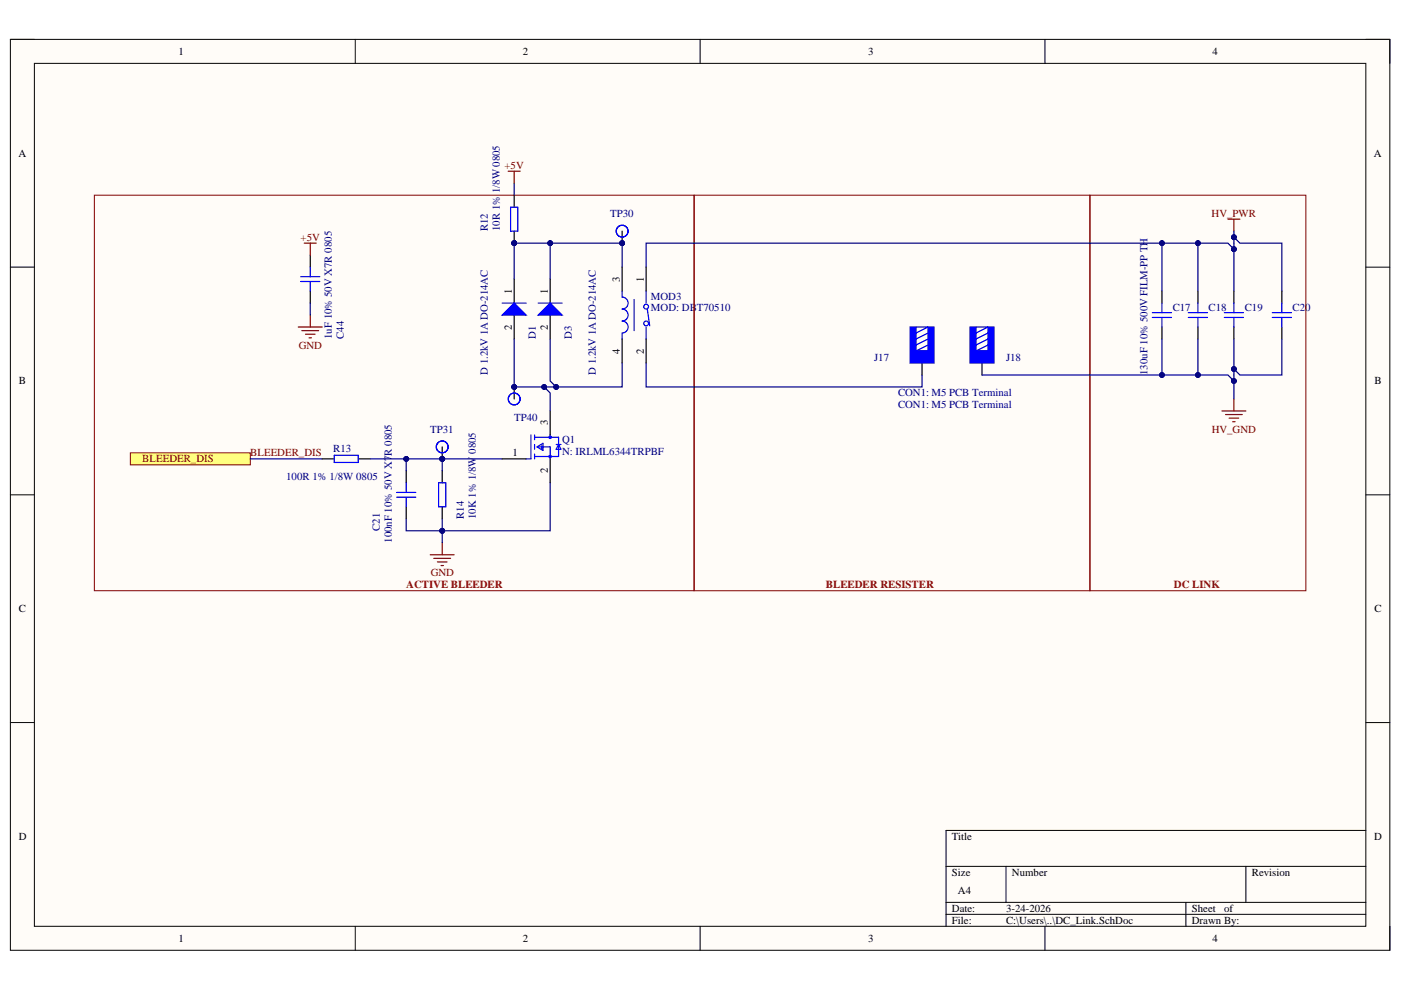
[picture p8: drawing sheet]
<svg xmlns="http://www.w3.org/2000/svg" width="297mm" height="210mm" viewBox="0 0 297 210" stroke-linecap="round" stroke-linejoin="round" font-family="sans-serif">
<defs><g id="words">
<g font-size="2.3">
<text x="37.9" y="11.7">1</text>
<text x="110.8" y="11.7">2</text>
<text x="184" y="11.7">3</text>
<text x="257.1" y="11.7">4</text>
<text x="3.9" y="33.2">A</text>
<text x="291.3" y="33.2">A</text>
<text x="131.4" y="59.7" transform="rotate(-90 131.4 59.7)">3</text>
<text x="136.5" y="59.7" transform="rotate(-90 136.5 59.7)">1</text>
<text x="108.5" y="62.2" transform="rotate(-90 108.5 62.2)">1</text>
<text x="116.2" y="62.2" transform="rotate(-90 116.2 62.2)">1</text>
<text x="108.5" y="69.9" transform="rotate(-90 108.5 69.9)">2</text>
<text x="116.2" y="69.9" transform="rotate(-90 116.2 69.9)">2</text>
<text x="131.4" y="75" transform="rotate(-90 131.4 75)">4</text>
<text x="136.5" y="75" transform="rotate(-90 136.5 75)">2</text>
<text x="4" y="81.5">B</text>
<text x="291.4" y="81.5">B</text>
<text x="116.2" y="90.2" transform="rotate(-90 116.2 90.2)">3</text>
<text x="108.6" y="96.8">1</text>
<text x="116.2" y="100.4" transform="rotate(-90 116.2 100.4)">2</text>
<text x="4" y="129.8">C</text>
<text x="291.4" y="129.8">C</text>
<text x="4" y="178.1">D</text>
<text x="201.8" y="178.1">Title</text>
<text x="291.3" y="178.1">D</text>
<text x="201.8" y="185.7">Size</text>
<text x="214.6" y="185.7">Number</text>
<text x="265.4" y="185.7">Revision</text>
<text x="203.1" y="189.5">A4</text>
<text x="201.8" y="193.3">Date:</text>
<text x="201.8" y="195.9">File:</text>
<text x="213.3" y="193.3">3-24-2026</text>
<text x="213.3" y="195.9">C:\Users\..\DC_Link.SchDoc</text>
<text x="252.7" y="193.3">Sheet</text>
<text x="252.7" y="195.9">Drawn By:</text>
<text x="259.6" y="193.3">of</text>
<text x="37.9" y="199.7">1</text>
<text x="110.8" y="199.7">2</text>
<text x="184" y="199.7">3</text>
<text x="257.1" y="199.7">4</text>
</g>
<g font-size="2.3" fill="#800000">
<text x="107" y="35.8">+5V</text>
<text x="256.9" y="46">HV_PWR</text>
<text x="63.7" y="51">+5V</text>
<text x="63.4" y="73.9">GND</text>
<text x="256.9" y="91.7">HV_GND</text>
<text x="30.2" y="98.1">BLEEDER_DIS</text>
<text x="53.1" y="96.8">BLEEDER_DIS</text>
<text x="91.3" y="122.2">GND</text>
</g>
<g font-size="2.3" fill="#000080">
<text x="106" y="41" transform="rotate(-90 106 41)">1/8W 0805</text>
<text x="129.4" y="46">TP30</text>
<text x="103.4" y="49" transform="rotate(-90 103.4 49)">R12</text>
<text x="106" y="49" transform="rotate(-90 106 49)">10R 1%</text>
<text x="138" y="63.5">MOD3</text>
<text x="70.4" y="71.9" transform="rotate(-90 70.4 71.9)">1uF 10% 50V X7R 0805</text>
<text x="72.9" y="71.9" transform="rotate(-90 72.9 71.9)">C44</text>
<text x="113.6" y="71.9" transform="rotate(-90 113.6 71.9)">D1</text>
<text x="121.2" y="71.9" transform="rotate(-90 121.2 71.9)">D3</text>
<text x="138" y="66">MOD: DBT70510</text>
<text x="248.6" y="66">C17</text>
<text x="256.2" y="66">C18</text>
<text x="263.9" y="66">C19</text>
<text x="274.1" y="66">C20</text>
<text x="185.3" y="76.4">J17</text>
<text x="213.3" y="76.4">J18</text>
<text x="103.4" y="79.5" transform="rotate(-90 103.4 79.5)">D 1.2kV 1A DO-214AC</text>
<text x="126.3" y="79.5" transform="rotate(-90 126.3 79.5)">D 1.2kV 1A DO-214AC</text>
<text x="243.3" y="79.5" transform="rotate(-90 243.3 79.5)">130uF 10% 500V FILM-PP TH</text>
<text x="109" y="89.2">TP40</text>
<text x="190.4" y="84.1">CON1: M5 PCB Terminal</text>
<text x="190.4" y="86.6">CON1: M5 PCB Terminal</text>
<text x="70.6" y="95.8">R13</text>
<text x="91.2" y="91.7">TP31</text>
<text x="119.2" y="94">Q1</text>
<text x="60.7" y="101.9">100R 1% 1/8W 0805</text>
<text x="83.1" y="96.6" transform="rotate(-90 83.1 96.6)">R 0805</text>
<text x="100.9" y="96.2" transform="rotate(-90 100.9 96.2)">0805</text>
<text x="119.2" y="96.5">N: IRLML6344TRPBF</text>
<text x="80.5" y="112.6" transform="rotate(-90 80.5 112.6)">C21</text>
<text x="98.4" y="110" transform="rotate(-90 98.4 110)">R14</text>
<text x="100.9" y="110" transform="rotate(-90 100.9 110)">10K 1% 1/8W</text>
<text x="83.1" y="115.1" transform="rotate(-90 83.1 115.1)">100nF 10% 50V X7</text>
</g>
<g font-size="2.3" fill="#980000">
<text x="86.1" y="124.7">ACTIVE BLEEDER</text>
<text x="175.1" y="124.7">BLEEDER RESISTER</text>
<text x="248.9" y="124.7">DC LINK</text>
</g>
</g></defs>
<path d="M2.2 8.4h292.5v193.1h-292.5z" fill-rule="evenodd" fill="#fffcf8"/>
<path d="M2.2 8.4h292.5v193.1h-292.5z" fill="none" stroke="#000" stroke-width=".21"/>
<path d="M7.3 13.4h282.3v183h-282.3z" fill-rule="evenodd" fill="#fffcf8"/>
<g fill="none" stroke="#000" stroke-width=".21">
<path d="M2.2 8.4h5.1M7.3 13.4h282.3v183h-282.3zM75.3 8.4v5M148.4 8.4v5M221.6 8.4v5M289.6 8.4h5.1v5M2.2 56.6h5.1M289.6 56.6h5.1M2.2 104.9h5.1M289.6 104.9h5.1M2.2 153.2h5.1M289.6 153.2h5.1"/>
<path d="M289.6 176.1h-89v20.3M75.3 196.4v5.1M148.4 196.4v5.1M200.6 183.7h89M200.6 191.3h89M200.6 193.9h89M213.3 183.7v7.6M221.6 196.4v5.1M251.4 191.3v5.1M264.2 183.7v7.6M294.7 196.4v5.1"/>
</g>
<path d="M27.6 96h25.5v2.6h-25.5z" fill-rule="evenodd" fill="#ffff80"/>
<path d="M27.6 96h25.5v2.6h-25.5z" fill="none" stroke="#800000" stroke-width=".21"/>
<path d="M260.3 46.5h2.6M261.6 46.5v2.5M259.1 87.1h5.1M259.8 87.9h3.6M260.6 88.7h2M261.4 89.4h.5M261.6 84.6v2.5" fill="none" stroke="#800000" stroke-width=".25"/>
<path d="M246.4 61.7v2.6M246.4 69.3v2.6M254 61.7v2.6M254 69.3v2.6M261.6 61.7v2.6M261.6 69.3v2.6M271.8 61.7v2.6M271.8 69.3v2.6" fill="none" stroke="#000" stroke-width=".25"/>
<g fill="none" stroke="#00f" stroke-width=".25">
<path d="M244.3 66.3h4.1M244.3 67.3h4.1M246.4 64.3v2M246.4 67.3v2M251.9 66.3h4.1M251.9 67.3h4.1M254 64.3v2M254 67.3v2M259.6 66.3h4M259.6 67.3h4M261.6 64.3v2M261.6 67.3v2"/>
<path d="M269.7 66.3h4.1M269.7 67.3h4.1M271.8 64.3v2M271.8 67.3v2"/>
</g>
<circle cx="109" cy="51.6" r=".51" fill="#000080"/>
<circle cx="109" cy="51.6" r=".51" fill="none" stroke="#000080" stroke-width=".21"/>
<path d="M109 41.4v2.5M109 49v2.6" fill="none" stroke="#000" stroke-width=".25"/>
<circle cx="109" cy="51.6" r=".51" fill="#000080"/>
<circle cx="109" cy="51.6" r=".51" fill="none" stroke="#000080" stroke-width=".21"/>
<g fill="none" stroke="#00f" stroke-width=".25">
<path d="M108.3 43.9h1.5v5.1h-1.5zM131.9 61.7v1.3a1.27 1.27 0 0 1 1.3 1.3 1.27 1.27 0 0 1-1.3 1.2 1.27 1.27 0 0 1 1.3 1.3 1.27 1.27 0 0 1-1.3 1.3 1.27 1.27 0 0 1 1.3 1.2 1.27 1.27 0 0 1-1.3 1.3v1.3M134.5 63.5v6.6M137 61.7v2.6M137 69.3v2.6M137.2 65.5l.6 3.6"/>
<circle cx="137" cy="68.6" r=".51"/>
<circle cx="137" cy="65" r=".51"/>
</g>
<path d="M116.6 59.2v5.1M131.9 56.6v5.1M137 56.6v5.1M116.6 66.8v5.1M131.9 71.9v5.1M137 71.9v5.1" fill="none" stroke="#000" stroke-width=".25"/>
<path d="M116.6 64.3l2.6 2.5h-5.1z" fill="#00f"/>
<path d="M114.1 64.3h5.1M116.6 64.3l2.6 2.5h-5.1z" fill="none" stroke="#00f" stroke-width=".25"/>
<path d="M109 59.2v5.1M109 66.8v5.1" fill="none" stroke="#000" stroke-width=".25"/>
<path d="M106.5 66.8l2.5-2.5 2.6 2.5z" fill="#00f"/>
<g fill="none" stroke="#00f" stroke-width=".25">
<path d="M106.5 66.8l2.5-2.5 2.6 2.5zM106.5 64.3h5.1M194.2 69.3h2.6l-2.6 1.3M196.8 70.6l-2.6 1.3M196.8 71.9l-2.6 1.3M196.8 73.2l-2.6 1.2h2.6M70.9 96.5h5.1v1.6h-5.1zM112.6 92.2v5.1h-1M113.3 92.2v1M113.3 94.2v1.1M113.3 96.3v1M113.3 92.7h5.1v4.1h-5.1"/>
<path d="M113.9 94.8l1.2-.8v1.5zM114.1 94.8h2.5v2.5M114.9 94.5v.8M116.6 92.2v.5M117.9 94.2h1M118.4 94.2l.5 1.1h-1zM84.1 104.4h4.1M84.1 105.4h4.1M86.1 102.4v2M86.1 105.4v2.1M93 102.4h1.5v5.1h-1.5z"/>
<circle cx="116.6" cy="96.8" r=".25"/>
<circle cx="116.6" cy="92.7" r=".25"/>
</g>
<path d="M195.5 77v2.5M68.3 97.3h2.6M76 97.3h2.5M86.1 99.8v2.6M93.8 99.8v2.6M106.5 97.3h5.1M116.6 87.1v5.1M116.6 97.3v5.1M86.1 107.5v2.5M93.8 107.5v2.5" fill="none" stroke="#000" stroke-width=".25"/>
<path d="M91.2 117.6h5.1M92 118.4h3.5M92.7 119.1h2.1M93.5 119.9h.5M93.8 115.1v2.5" fill="none" stroke="#800000" stroke-width=".25"/>
<path d="M192.9 69.3h1.3v5.1h2.6v-5.1h1.2v7.7h-5.1z" fill-rule="evenodd" fill="#00f"/>
<path d="M192.9 69.3h1.3v5.1h2.6v-5.1h1.2v7.7h-5.1zM206.9 69.3h2.6l-2.6 1.3M209.5 70.6l-2.6 1.3M209.5 71.9l-2.6 1.3M209.5 73.2l-2.6 1.2h2.6" fill="none" stroke="#00f" stroke-width=".25"/>
<path d="M208.2 77v2.5" fill="none" stroke="#000" stroke-width=".25"/>
<path d="M205.7 69.3h1.2v5.1h2.6v-5.1h1.2v7.7h-5z" fill-rule="evenodd" fill="#00f"/>
<path d="M63.7 58.7h4.1M63.7 59.7h4.1M65.8 56.6v2.1M65.8 59.7v2M205.7 69.3h1.2v5.1h2.6v-5.1h1.2v7.7h-5z" fill="none" stroke="#00f" stroke-width=".25"/>
<path d="M65.8 54.1v2.5M65.8 61.7v2.6" fill="none" stroke="#000" stroke-width=".25"/>
<path d="M63.2 69.3h5.1M64 70.1h3.6M64.8 70.9h2M65.5 71.6h.5M65.8 66.8v2.5" fill="none" stroke="#800000" stroke-width=".25"/>
<path d="M20 41.4h127.2v83.8h-127.2zM147.2 41.4h83.9v83.9h-83.9zM231.1 41.4h45.8v83.9h-45.8z" fill="none" stroke="#800000" stroke-width=".21"/>
<path d="M254 51.6v10.1" fill="none" stroke="#000080" stroke-width=".25"/>
<circle cx="254" cy="51.6" r=".51" fill="#000080"/>
<circle cx="254" cy="51.6" r=".51" fill="none" stroke="#000080" stroke-width=".21"/>
<path d="M261.6 51.6v10.1" fill="none" stroke="#000080" stroke-width=".25"/>
<circle cx="261.6" cy="52.8" r=".51" fill="#000080"/>
<circle cx="261.6" cy="52.8" r=".51" fill="none" stroke="#000080" stroke-width=".21"/>
<path d="M261.6 71.9v7.6" fill="none" stroke="#000080" stroke-width=".25"/>
<circle cx="261.6" cy="78.2" r=".51" fill="#000080"/>
<circle cx="261.6" cy="78.2" r=".51" fill="none" stroke="#000080" stroke-width=".21"/>
<path d="M261.6 49v2.6" fill="none" stroke="#000080" stroke-width=".25"/>
<circle cx="261.6" cy="50.3" r=".51" fill="#000080"/>
<circle cx="261.6" cy="50.3" r=".51" fill="none" stroke="#000080" stroke-width=".21"/>
<path d="M109 38.8v2.6M109 51.6h22.9v5" fill="none" stroke="#000080" stroke-width=".25"/>
<circle cx="109" cy="51.6" r=".51" fill="#000080"/>
<circle cx="109" cy="51.6" r=".51" fill="none" stroke="#000080" stroke-width=".21"/>
<circle cx="116.6" cy="51.6" r=".51" fill="#000080"/>
<circle cx="116.6" cy="51.6" r=".51" fill="none" stroke="#000080" stroke-width=".21"/>
<circle cx="131.9" cy="51.6" r=".51" fill="#000080"/>
<circle cx="131.9" cy="51.6" r=".51" fill="none" stroke="#000080" stroke-width=".21"/>
<path d="M109 71.9v10.1h22.9v-5" fill="none" stroke="#000080" stroke-width=".25"/>
<circle cx="109" cy="82" r=".51" fill="#000080"/>
<circle cx="109" cy="82" r=".51" fill="none" stroke="#000080" stroke-width=".21"/>
<circle cx="115.4" cy="82" r=".51" fill="#000080"/>
<circle cx="115.4" cy="82" r=".51" fill="none" stroke="#000080" stroke-width=".21"/>
<circle cx="117.9" cy="82" r=".51" fill="#000080"/>
<circle cx="117.9" cy="82" r=".51" fill="none" stroke="#000080" stroke-width=".21"/>
<path d="M116.6 71.9v8.9l1.3 1.2" fill="none" stroke="#000080" stroke-width=".25"/>
<circle cx="117.9" cy="82" r=".51" fill="#000080"/>
<circle cx="117.9" cy="82" r=".51" fill="none" stroke="#000080" stroke-width=".21"/>
<path d="M115.4 82l1.2 1.3v3.8" fill="none" stroke="#000080" stroke-width=".25"/>
<circle cx="115.4" cy="82" r=".51" fill="#000080"/>
<circle cx="115.4" cy="82" r=".51" fill="none" stroke="#000080" stroke-width=".21"/>
<path d="M78.5 97.3h28" fill="none" stroke="#000080" stroke-width=".25"/>
<circle cx="93.8" cy="97.3" r=".51" fill="#000080"/>
<circle cx="93.8" cy="97.3" r=".51" fill="none" stroke="#000080" stroke-width=".21"/>
<circle cx="86.1" cy="97.3" r=".51" fill="#000080"/>
<circle cx="86.1" cy="97.3" r=".51" fill="none" stroke="#000080" stroke-width=".21"/>
<path d="M246.4 71.9v7.6h7.6" fill="none" stroke="#000080" stroke-width=".25"/>
<circle cx="246.4" cy="79.5" r=".51" fill="#000080"/>
<circle cx="246.4" cy="79.5" r=".51" fill="none" stroke="#000080" stroke-width=".21"/>
<circle cx="254" cy="79.5" r=".51" fill="#000080"/>
<circle cx="254" cy="79.5" r=".51" fill="none" stroke="#000080" stroke-width=".21"/>
<path d="M246.4 51.6h-109.4v5M137 77v5h58.5v-2.5" fill="none" stroke="#000080" stroke-width=".25"/>
<circle cx="246.4" cy="51.6" r=".51" fill="#000080"/>
<circle cx="246.4" cy="51.6" r=".51" fill="none" stroke="#000080" stroke-width=".21"/>
<path d="M86.1 97.3v2.5" fill="none" stroke="#000080" stroke-width=".25"/>
<circle cx="86.1" cy="97.3" r=".51" fill="#000080"/>
<circle cx="86.1" cy="97.3" r=".51" fill="none" stroke="#000080" stroke-width=".21"/>
<path d="M93.8 97.3v2.5" fill="none" stroke="#000080" stroke-width=".25"/>
<circle cx="93.8" cy="97.3" r=".51" fill="#000080"/>
<circle cx="93.8" cy="97.3" r=".51" fill="none" stroke="#000080" stroke-width=".21"/>
<path d="M53.1 97.3h15.2M116.6 102.4v10.1h-22.8" fill="none" stroke="#000080" stroke-width=".25"/>
<circle cx="93.8" cy="112.5" r=".51" fill="#000080"/>
<circle cx="93.8" cy="112.5" r=".51" fill="none" stroke="#000080" stroke-width=".21"/>
<path d="M93.8 110v2.5" fill="none" stroke="#000080" stroke-width=".25"/>
<circle cx="93.8" cy="112.5" r=".51" fill="#000080"/>
<circle cx="93.8" cy="112.5" r=".51" fill="none" stroke="#000080" stroke-width=".21"/>
<path d="M86.1 110v2.5h7.7v2.6" fill="none" stroke="#000080" stroke-width=".25"/>
<circle cx="93.8" cy="112.5" r=".51" fill="#000080"/>
<circle cx="93.8" cy="112.5" r=".51" fill="none" stroke="#000080" stroke-width=".21"/>
<path d="M65.8 64.3v2.5M208.2 79.5h38.2" fill="none" stroke="#000080" stroke-width=".25"/>
<circle cx="246.4" cy="79.5" r=".51" fill="#000080"/>
<circle cx="246.4" cy="79.5" r=".51" fill="none" stroke="#000080" stroke-width=".21"/>
<path d="M254 71.9v7.6h6.3l1.3 1.3" fill="none" stroke="#000080" stroke-width=".25"/>
<circle cx="254" cy="79.5" r=".51" fill="#000080"/>
<circle cx="254" cy="79.5" r=".51" fill="none" stroke="#000080" stroke-width=".21"/>
<circle cx="261.6" cy="80.8" r=".51" fill="#000080"/>
<circle cx="261.6" cy="80.8" r=".51" fill="none" stroke="#000080" stroke-width=".21"/>
<path d="M261.6 79.5v5.1" fill="none" stroke="#000080" stroke-width=".25"/>
<circle cx="261.6" cy="80.8" r=".51" fill="#000080"/>
<circle cx="261.6" cy="80.8" r=".51" fill="none" stroke="#000080" stroke-width=".21"/>
<circle cx="93.8" cy="97.3" r=".51" fill="#000080"/>
<circle cx="93.8" cy="97.3" r=".51" fill="none" stroke="#000080" stroke-width=".21"/>
<path d="M93.8 94.8v2.5" fill="none" stroke="#000" stroke-width=".25"/>
<circle cx="93.8" cy="97.3" r=".51" fill="#000080"/>
<circle cx="93.8" cy="97.3" r=".51" fill="none" stroke="#000080" stroke-width=".21"/>
<circle cx="93.8" cy="94.8" r="1.26" fill="none" stroke="#00f" stroke-width=".25"/>
<circle cx="131.9" cy="51.6" r=".51" fill="#000080"/>
<circle cx="131.9" cy="51.6" r=".51" fill="none" stroke="#000080" stroke-width=".21"/>
<path d="M131.9 49v2.6" fill="none" stroke="#000" stroke-width=".25"/>
<circle cx="131.9" cy="51.6" r=".51" fill="#000080"/>
<circle cx="131.9" cy="51.6" r=".51" fill="none" stroke="#000080" stroke-width=".21"/>
<circle cx="131.9" cy="49" r="1.26" fill="none" stroke="#00f" stroke-width=".25"/>
<path d="M261.6 52.8l-1.3-1.2h-13.9v10.1" fill="none" stroke="#000080" stroke-width=".25"/>
<circle cx="261.6" cy="52.8" r=".51" fill="#000080"/>
<circle cx="261.6" cy="52.8" r=".51" fill="none" stroke="#000080" stroke-width=".21"/>
<circle cx="254" cy="51.6" r=".51" fill="#000080"/>
<circle cx="254" cy="51.6" r=".51" fill="none" stroke="#000080" stroke-width=".21"/>
<circle cx="246.4" cy="51.6" r=".51" fill="#000080"/>
<circle cx="246.4" cy="51.6" r=".51" fill="none" stroke="#000080" stroke-width=".21"/>
<path d="M109 51.6v7.6" fill="none" stroke="#000080" stroke-width=".25"/>
<circle cx="109" cy="51.6" r=".51" fill="#000080"/>
<circle cx="109" cy="51.6" r=".51" fill="none" stroke="#000080" stroke-width=".21"/>
<path d="M116.6 51.6v7.6" fill="none" stroke="#000080" stroke-width=".25"/>
<circle cx="116.6" cy="51.6" r=".51" fill="#000080"/>
<circle cx="116.6" cy="51.6" r=".51" fill="none" stroke="#000080" stroke-width=".21"/>
<circle cx="109" cy="82" r=".51" fill="#000080"/>
<circle cx="109" cy="82" r=".51" fill="none" stroke="#000080" stroke-width=".21"/>
<path d="M109 82v2.6" fill="none" stroke="#000" stroke-width=".25"/>
<circle cx="109" cy="82" r=".51" fill="#000080"/>
<circle cx="109" cy="82" r=".51" fill="none" stroke="#000080" stroke-width=".21"/>
<circle cx="109" cy="84.6" r="1.26" fill="none" stroke="#00f" stroke-width=".25"/>
<path d="M261.6 50.3l1.3 1.3h8.9v10.1" fill="none" stroke="#000080" stroke-width=".25"/>
<circle cx="261.6" cy="50.3" r=".51" fill="#000080"/>
<circle cx="261.6" cy="50.3" r=".51" fill="none" stroke="#000080" stroke-width=".21"/>
<path d="M271.8 71.9v7.6h-8.9l-1.3-1.3" fill="none" stroke="#000080" stroke-width=".25"/>
<circle cx="261.6" cy="78.2" r=".51" fill="#000080"/>
<circle cx="261.6" cy="78.2" r=".51" fill="none" stroke="#000080" stroke-width=".21"/>
<path d="M107.7 36.3h2.6M109 36.3v2.5M64.5 51.6h2.6M65.8 51.6v2.5" fill="none" stroke="#800000" stroke-width=".25"/>
<use href="#words"/>
</svg>
